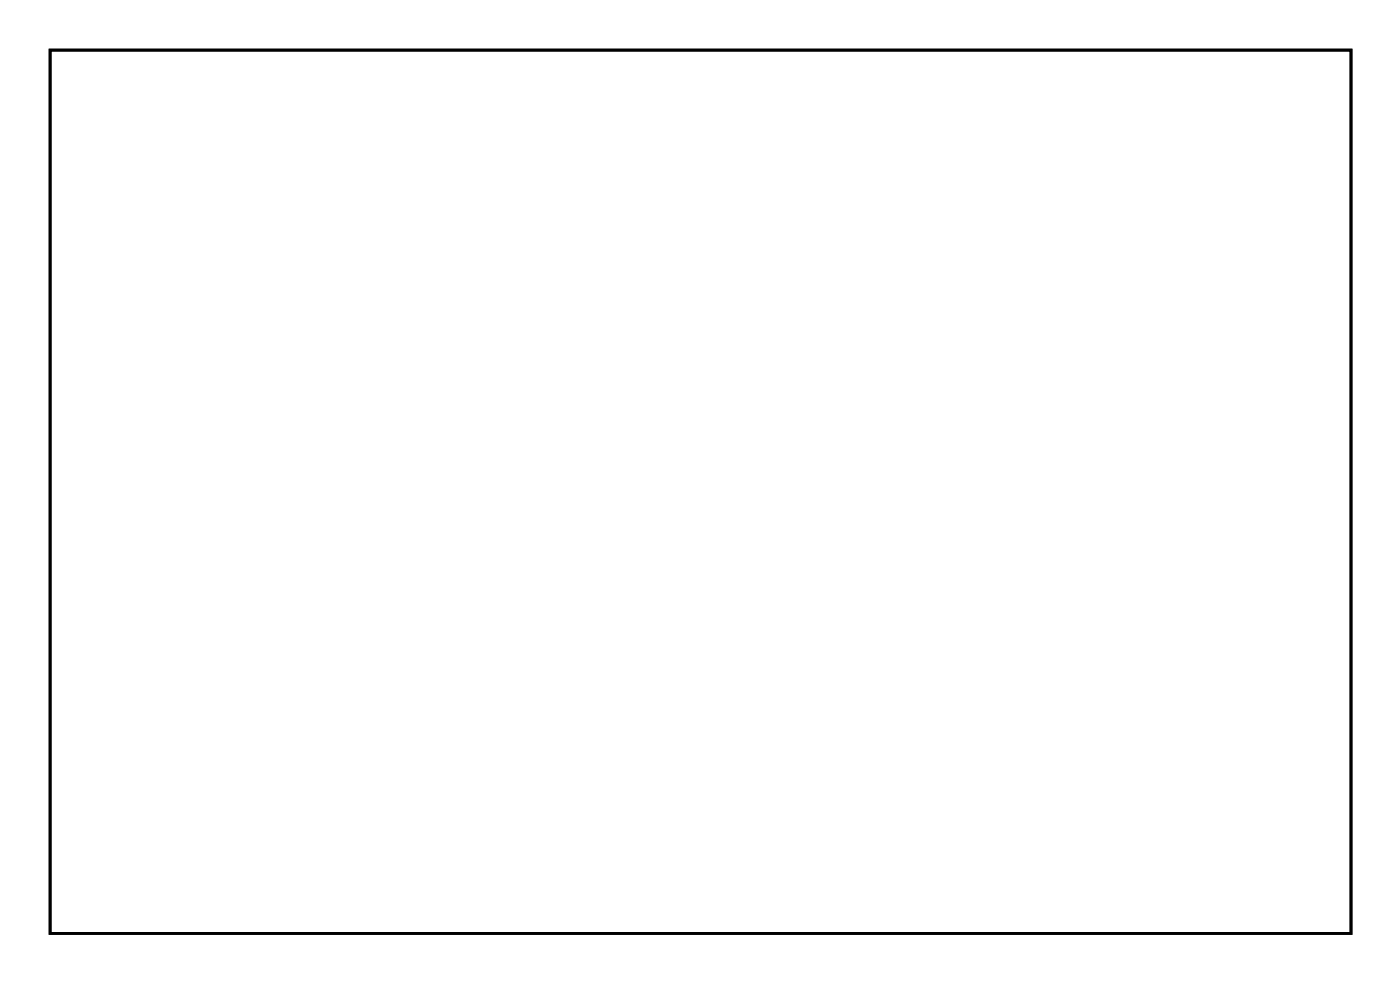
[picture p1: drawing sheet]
<svg xmlns="http://www.w3.org/2000/svg" width="102mm" height="71mm" viewBox="0 0 102 71" stroke-linecap="round" stroke-linejoin="round" font-family="sans-serif">
<path d="M3.6 3.6h94.4v64.1h-94.4z" fill="none" stroke="#000" stroke-width=".2"/>
<path d="M3.6 3.6v64.1h94.5v-64.1zM3.6 3.6h94.4v64.1h-94.4z" fill="#000"/>
<path d="M30.7 52.6h1.4v1.4h-1.4z" fill="#fff"/>
<path d="M30.7 52.6h1.4v1.4h-1.4z" fill="none" stroke="#fff" stroke-width=".76" stroke-linecap="butt"/>
<circle cx="31.4" cy="53.3" r=".7" fill="#fff"/>
<circle cx="31.4" cy="53.3" r=".7" fill="none" stroke="#fff" stroke-width=".76" stroke-linecap="butt"/>
<circle cx="31.4" cy="60.9" r=".7" fill="#fff"/>
<circle cx="31.4" cy="60.9" r=".7" fill="none" stroke="#fff" stroke-width=".76" stroke-linecap="butt"/>
<circle cx="33.9" cy="53.3" r=".7" fill="#fff"/>
<circle cx="33.9" cy="53.3" r=".7" fill="none" stroke="#fff" stroke-width=".76" stroke-linecap="butt"/>
<circle cx="33.9" cy="60.9" r=".7" fill="#fff"/>
<circle cx="33.9" cy="60.9" r=".7" fill="none" stroke="#fff" stroke-width=".76" stroke-linecap="butt"/>
<circle cx="36.5" cy="53.3" r=".7" fill="#fff"/>
<circle cx="36.5" cy="53.3" r=".7" fill="none" stroke="#fff" stroke-width=".76" stroke-linecap="butt"/>
<circle cx="36.5" cy="60.9" r=".7" fill="#fff"/>
<circle cx="36.5" cy="60.9" r=".7" fill="none" stroke="#fff" stroke-width=".76" stroke-linecap="butt"/>
<circle cx="39" cy="53.3" r=".7" fill="#fff"/>
<circle cx="39" cy="53.3" r=".7" fill="none" stroke="#fff" stroke-width=".76" stroke-linecap="butt"/>
<circle cx="39" cy="60.9" r=".7" fill="#fff"/>
<circle cx="39" cy="60.9" r=".7" fill="none" stroke="#fff" stroke-width=".76" stroke-linecap="butt"/>
<circle cx="76.1" cy="55.3" r=".74" fill="#fff"/>
<circle cx="76.1" cy="55.3" r=".74" fill="none" stroke="#fff" stroke-width=".76" stroke-linecap="butt"/>
<circle cx="73.5" cy="55.3" r=".74" fill="#fff"/>
<circle cx="73.5" cy="55.3" r=".74" fill="none" stroke="#fff" stroke-width=".76" stroke-linecap="butt"/>
<circle cx="71" cy="55.3" r=".74" fill="#fff"/>
<circle cx="71" cy="55.3" r=".74" fill="none" stroke="#fff" stroke-width=".76" stroke-linecap="butt"/>
<circle cx="68.5" cy="55.3" r=".74" fill="#fff"/>
<circle cx="68.5" cy="55.3" r=".74" fill="none" stroke="#fff" stroke-width=".76" stroke-linecap="butt"/>
<circle cx="65.9" cy="55.3" r=".74" fill="#fff"/>
<circle cx="65.9" cy="55.3" r=".74" fill="none" stroke="#fff" stroke-width=".76" stroke-linecap="butt"/>
<circle cx="94" cy="17.8" r=".74" fill="#fff"/>
<circle cx="94" cy="17.8" r=".74" fill="none" stroke="#fff" stroke-width=".76" stroke-linecap="butt"/>
<circle cx="94" cy="15.3" r=".74" fill="#fff"/>
<circle cx="94" cy="15.3" r=".74" fill="none" stroke="#fff" stroke-width=".76" stroke-linecap="butt"/>
<circle cx="94" cy="12.7" r=".74" fill="#fff"/>
<circle cx="94" cy="12.7" r=".74" fill="none" stroke="#fff" stroke-width=".76" stroke-linecap="butt"/>
<circle cx="94" cy="10.2" r=".74" fill="#fff"/>
<circle cx="94" cy="10.2" r=".74" fill="none" stroke="#fff" stroke-width=".76" stroke-linecap="butt"/>
<circle cx="85.6" cy="22.3" r=".74" fill="#fff"/>
<circle cx="85.6" cy="22.3" r=".74" fill="none" stroke="#fff" stroke-width=".76" stroke-linecap="butt"/>
<circle cx="83.1" cy="22.3" r=".74" fill="#fff"/>
<circle cx="83.1" cy="22.3" r=".74" fill="none" stroke="#fff" stroke-width=".76" stroke-linecap="butt"/>
<circle cx="80.6" cy="22.3" r=".74" fill="#fff"/>
<circle cx="80.6" cy="22.3" r=".74" fill="none" stroke="#fff" stroke-width=".76" stroke-linecap="butt"/>
<circle cx="78" cy="22.3" r=".74" fill="#fff"/>
<circle cx="78" cy="22.3" r=".74" fill="none" stroke="#fff" stroke-width=".76" stroke-linecap="butt"/>
<circle cx="75.5" cy="22.3" r=".74" fill="#fff"/>
<circle cx="75.5" cy="22.3" r=".74" fill="none" stroke="#fff" stroke-width=".76" stroke-linecap="butt"/>
<circle cx="72.9" cy="22.3" r=".74" fill="#fff"/>
<circle cx="72.9" cy="22.3" r=".74" fill="none" stroke="#fff" stroke-width=".76" stroke-linecap="butt"/>
<circle cx="70.4" cy="22.3" r=".74" fill="#fff"/>
<circle cx="70.4" cy="22.3" r=".74" fill="none" stroke="#fff" stroke-width=".76" stroke-linecap="butt"/>
<circle cx="67.9" cy="22.3" r=".74" fill="#fff"/>
<circle cx="67.9" cy="22.3" r=".74" fill="none" stroke="#fff" stroke-width=".76" stroke-linecap="butt"/>
<circle cx="65.3" cy="22.3" r=".74" fill="#fff"/>
<circle cx="65.3" cy="22.3" r=".74" fill="none" stroke="#fff" stroke-width=".76" stroke-linecap="butt"/>
<circle cx="62.8" cy="22.3" r=".74" fill="#fff"/>
<circle cx="62.8" cy="22.3" r=".74" fill="none" stroke="#fff" stroke-width=".76" stroke-linecap="butt"/>
<circle cx="60.2" cy="22.3" r=".74" fill="#fff"/>
<circle cx="60.2" cy="22.3" r=".74" fill="none" stroke="#fff" stroke-width=".76" stroke-linecap="butt"/>
<circle cx="57.7" cy="22.3" r=".74" fill="#fff"/>
<circle cx="57.7" cy="22.3" r=".74" fill="none" stroke="#fff" stroke-width=".76" stroke-linecap="butt"/>
<circle cx="55.2" cy="22.3" r=".74" fill="#fff"/>
<circle cx="55.2" cy="22.3" r=".74" fill="none" stroke="#fff" stroke-width=".76" stroke-linecap="butt"/>
<circle cx="52.6" cy="22.3" r=".74" fill="#fff"/>
<circle cx="52.6" cy="22.3" r=".74" fill="none" stroke="#fff" stroke-width=".76" stroke-linecap="butt"/>
<circle cx="50.1" cy="22.3" r=".74" fill="#fff"/>
<circle cx="50.1" cy="22.3" r=".74" fill="none" stroke="#fff" stroke-width=".76" stroke-linecap="butt"/>
<circle cx="47.5" cy="22.3" r=".74" fill="#fff"/>
<circle cx="47.5" cy="22.3" r=".74" fill="none" stroke="#fff" stroke-width=".76" stroke-linecap="butt"/>
<circle cx="45" cy="22.3" r=".74" fill="#fff"/>
<circle cx="45" cy="22.3" r=".74" fill="none" stroke="#fff" stroke-width=".76" stroke-linecap="butt"/>
<circle cx="42.5" cy="22.3" r=".74" fill="#fff"/>
<circle cx="42.5" cy="22.3" r=".74" fill="none" stroke="#fff" stroke-width=".76" stroke-linecap="butt"/>
<circle cx="39.9" cy="22.3" r=".74" fill="#fff"/>
<circle cx="39.9" cy="22.3" r=".74" fill="none" stroke="#fff" stroke-width=".76" stroke-linecap="butt"/>
<circle cx="37.4" cy="22.3" r=".74" fill="#fff"/>
<circle cx="37.4" cy="22.3" r=".74" fill="none" stroke="#fff" stroke-width=".76" stroke-linecap="butt"/>
<circle cx="34.8" cy="22.3" r=".74" fill="#fff"/>
<circle cx="34.8" cy="22.3" r=".74" fill="none" stroke="#fff" stroke-width=".76" stroke-linecap="butt"/>
<circle cx="32.3" cy="22.3" r=".74" fill="#fff"/>
<circle cx="32.3" cy="22.3" r=".74" fill="none" stroke="#fff" stroke-width=".76" stroke-linecap="butt"/>
<circle cx="85.6" cy="45.3" r=".74" fill="#fff"/>
<circle cx="85.6" cy="45.3" r=".74" fill="none" stroke="#fff" stroke-width=".76" stroke-linecap="butt"/>
<circle cx="83.1" cy="45.3" r=".74" fill="#fff"/>
<circle cx="83.1" cy="45.3" r=".74" fill="none" stroke="#fff" stroke-width=".76" stroke-linecap="butt"/>
<circle cx="80.6" cy="45.3" r=".74" fill="#fff"/>
<circle cx="80.6" cy="45.3" r=".74" fill="none" stroke="#fff" stroke-width=".76" stroke-linecap="butt"/>
<circle cx="78" cy="45.3" r=".74" fill="#fff"/>
<circle cx="78" cy="45.3" r=".74" fill="none" stroke="#fff" stroke-width=".76" stroke-linecap="butt"/>
<circle cx="75.5" cy="45.3" r=".74" fill="#fff"/>
<circle cx="75.5" cy="45.3" r=".74" fill="none" stroke="#fff" stroke-width=".76" stroke-linecap="butt"/>
<circle cx="72.9" cy="45.3" r=".74" fill="#fff"/>
<circle cx="72.9" cy="45.3" r=".74" fill="none" stroke="#fff" stroke-width=".76" stroke-linecap="butt"/>
<circle cx="70.4" cy="45.3" r=".74" fill="#fff"/>
<circle cx="70.4" cy="45.3" r=".74" fill="none" stroke="#fff" stroke-width=".76" stroke-linecap="butt"/>
<circle cx="67.9" cy="45.3" r=".74" fill="#fff"/>
<circle cx="67.9" cy="45.3" r=".74" fill="none" stroke="#fff" stroke-width=".76" stroke-linecap="butt"/>
<circle cx="65.3" cy="45.3" r=".74" fill="#fff"/>
<circle cx="65.3" cy="45.3" r=".74" fill="none" stroke="#fff" stroke-width=".76" stroke-linecap="butt"/>
<circle cx="62.8" cy="45.3" r=".74" fill="#fff"/>
<circle cx="62.8" cy="45.3" r=".74" fill="none" stroke="#fff" stroke-width=".76" stroke-linecap="butt"/>
<circle cx="60.2" cy="45.3" r=".74" fill="#fff"/>
<circle cx="60.2" cy="45.3" r=".74" fill="none" stroke="#fff" stroke-width=".76" stroke-linecap="butt"/>
<circle cx="57.7" cy="45.3" r=".74" fill="#fff"/>
<circle cx="57.7" cy="45.3" r=".74" fill="none" stroke="#fff" stroke-width=".76" stroke-linecap="butt"/>
<circle cx="55.2" cy="45.3" r=".74" fill="#fff"/>
<circle cx="55.2" cy="45.3" r=".74" fill="none" stroke="#fff" stroke-width=".76" stroke-linecap="butt"/>
<circle cx="52.6" cy="45.3" r=".74" fill="#fff"/>
<circle cx="52.6" cy="45.3" r=".74" fill="none" stroke="#fff" stroke-width=".76" stroke-linecap="butt"/>
<circle cx="50.1" cy="45.3" r=".74" fill="#fff"/>
<circle cx="50.1" cy="45.3" r=".74" fill="none" stroke="#fff" stroke-width=".76" stroke-linecap="butt"/>
<circle cx="47.5" cy="45.3" r=".74" fill="#fff"/>
<circle cx="47.5" cy="45.3" r=".74" fill="none" stroke="#fff" stroke-width=".76" stroke-linecap="butt"/>
<circle cx="45" cy="45.3" r=".74" fill="#fff"/>
<circle cx="45" cy="45.3" r=".74" fill="none" stroke="#fff" stroke-width=".76" stroke-linecap="butt"/>
<circle cx="42.5" cy="45.3" r=".74" fill="#fff"/>
<circle cx="42.5" cy="45.3" r=".74" fill="none" stroke="#fff" stroke-width=".76" stroke-linecap="butt"/>
<circle cx="39.9" cy="45.3" r=".74" fill="#fff"/>
<circle cx="39.9" cy="45.3" r=".74" fill="none" stroke="#fff" stroke-width=".76" stroke-linecap="butt"/>
<circle cx="37.4" cy="45.3" r=".74" fill="#fff"/>
<circle cx="37.4" cy="45.3" r=".74" fill="none" stroke="#fff" stroke-width=".76" stroke-linecap="butt"/>
<circle cx="34.8" cy="45.3" r=".74" fill="#fff"/>
<circle cx="34.8" cy="45.3" r=".74" fill="none" stroke="#fff" stroke-width=".76" stroke-linecap="butt"/>
<circle cx="32.3" cy="45.3" r=".74" fill="#fff"/>
<circle cx="32.3" cy="45.3" r=".74" fill="none" stroke="#fff" stroke-width=".76" stroke-linecap="butt"/>
<circle cx="23.9" cy="15.3" r=".74" fill="#fff"/>
<circle cx="23.9" cy="15.3" r=".74" fill="none" stroke="#fff" stroke-width=".76" stroke-linecap="butt"/>
<circle cx="26.5" cy="15.3" r=".74" fill="#fff"/>
<circle cx="26.5" cy="15.3" r=".74" fill="none" stroke="#fff" stroke-width=".76" stroke-linecap="butt"/>
<circle cx="29" cy="15.3" r=".74" fill="#fff"/>
<circle cx="29" cy="15.3" r=".74" fill="none" stroke="#fff" stroke-width=".76" stroke-linecap="butt"/>
<circle cx="31.5" cy="15.3" r=".74" fill="#fff"/>
<circle cx="31.5" cy="15.3" r=".74" fill="none" stroke="#fff" stroke-width=".76" stroke-linecap="butt"/>
<circle cx="20.1" cy="13.3" r="1.52" fill="#fff"/>
<circle cx="20.1" cy="13.3" r="1.52" fill="none" stroke="#fff" stroke-width=".76" stroke-linecap="butt"/>
<circle cx="14" cy="13.3" r="1.52" fill="#fff"/>
<circle cx="14" cy="13.3" r="1.52" fill="none" stroke="#fff" stroke-width=".76" stroke-linecap="butt"/>
<circle cx="17" cy="8.4" r="1.52" fill="#fff"/>
<circle cx="17" cy="8.4" r="1.52" fill="none" stroke="#fff" stroke-width=".76" stroke-linecap="butt"/>
<circle cx="72.4" cy="6.4" r=".74" fill="#fff"/>
<circle cx="72.4" cy="6.4" r=".74" fill="none" stroke="#fff" stroke-width=".76" stroke-linecap="butt"/>
<circle cx="69.8" cy="6.4" r=".74" fill="#fff"/>
<circle cx="69.8" cy="6.4" r=".74" fill="none" stroke="#fff" stroke-width=".76" stroke-linecap="butt"/>
<circle cx="62" cy="55.3" r=".74" fill="#fff"/>
<circle cx="62" cy="55.3" r=".74" fill="none" stroke="#fff" stroke-width=".76" stroke-linecap="butt"/>
<circle cx="62" cy="57.8" r=".74" fill="#fff"/>
<circle cx="62" cy="57.8" r=".74" fill="none" stroke="#fff" stroke-width=".76" stroke-linecap="butt"/>
<circle cx="89" cy="10.3" r=".74" fill="#fff"/>
<circle cx="89" cy="10.3" r=".74" fill="none" stroke="#fff" stroke-width=".76" stroke-linecap="butt"/>
<circle cx="89" cy="12.8" r=".74" fill="#fff"/>
<circle cx="89" cy="12.8" r=".74" fill="none" stroke="#fff" stroke-width=".76" stroke-linecap="butt"/>
<circle cx="53" cy="55.2" r=".74" fill="#fff"/>
<circle cx="53" cy="55.2" r=".74" fill="none" stroke="#fff" stroke-width=".76" stroke-linecap="butt"/>
<circle cx="53" cy="57.7" r=".74" fill="#fff"/>
<circle cx="53" cy="57.7" r=".74" fill="none" stroke="#fff" stroke-width=".76" stroke-linecap="butt"/>
<circle cx="53" cy="60.3" r=".74" fill="#fff"/>
<circle cx="53" cy="60.3" r=".74" fill="none" stroke="#fff" stroke-width=".76" stroke-linecap="butt"/>
<circle cx="84" cy="17.3" r=".74" fill="#fff"/>
<circle cx="84" cy="17.3" r=".74" fill="none" stroke="#fff" stroke-width=".76" stroke-linecap="butt"/>
<circle cx="86.5" cy="17.3" r=".74" fill="#fff"/>
<circle cx="86.5" cy="17.3" r=".74" fill="none" stroke="#fff" stroke-width=".76" stroke-linecap="butt"/>
<circle cx="89.1" cy="17.3" r=".74" fill="#fff"/>
<circle cx="89.1" cy="17.3" r=".74" fill="none" stroke="#fff" stroke-width=".76" stroke-linecap="butt"/>
<circle cx="58" cy="60.3" r=".74" fill="#fff"/>
<circle cx="58" cy="60.3" r=".74" fill="none" stroke="#fff" stroke-width=".76" stroke-linecap="butt"/>
<circle cx="58" cy="57.8" r=".74" fill="#fff"/>
<circle cx="58" cy="57.8" r=".74" fill="none" stroke="#fff" stroke-width=".76" stroke-linecap="butt"/>
<circle cx="58" cy="55.3" r=".74" fill="#fff"/>
<circle cx="58" cy="55.3" r=".74" fill="none" stroke="#fff" stroke-width=".76" stroke-linecap="butt"/>
<circle cx="48" cy="53.2" r=".74" fill="#fff"/>
<circle cx="48" cy="53.2" r=".74" fill="none" stroke="#fff" stroke-width=".76" stroke-linecap="butt"/>
<circle cx="48" cy="55.7" r=".74" fill="#fff"/>
<circle cx="48" cy="55.7" r=".74" fill="none" stroke="#fff" stroke-width=".76" stroke-linecap="butt"/>
<circle cx="48" cy="58.3" r=".74" fill="#fff"/>
<circle cx="48" cy="58.3" r=".74" fill="none" stroke="#fff" stroke-width=".76" stroke-linecap="butt"/>
<circle cx="48" cy="60.8" r=".74" fill="#fff"/>
<circle cx="48" cy="60.8" r=".74" fill="none" stroke="#fff" stroke-width=".76" stroke-linecap="butt"/>
<circle cx="48" cy="63.3" r=".74" fill="#fff"/>
<circle cx="48" cy="63.3" r=".74" fill="none" stroke="#fff" stroke-width=".76" stroke-linecap="butt"/>
<circle cx="80.2" cy="64.2" r=".7" fill="#fff"/>
<circle cx="80.2" cy="64.2" r=".7" fill="none" stroke="#fff" stroke-width=".76" stroke-linecap="butt"/>
<circle cx="85" cy="57.3" r=".7" fill="#fff"/>
<circle cx="85" cy="57.3" r=".7" fill="none" stroke="#fff" stroke-width=".76" stroke-linecap="butt"/>
<circle cx="66.1" cy="59.3" r=".7" fill="#fff"/>
<circle cx="66.1" cy="59.3" r=".7" fill="none" stroke="#fff" stroke-width=".76" stroke-linecap="butt"/>
<circle cx="55.8" cy="17.7" r=".7" fill="#fff"/>
<circle cx="55.8" cy="17.7" r=".7" fill="none" stroke="#fff" stroke-width=".76" stroke-linecap="butt"/>
<circle cx="39.3" cy="7.5" r=".7" fill="#fff"/>
<circle cx="39.3" cy="7.5" r=".7" fill="none" stroke="#fff" stroke-width=".76" stroke-linecap="butt"/>
<circle cx="82" cy="25.2" r=".7" fill="#fff"/>
<circle cx="82" cy="25.2" r=".7" fill="none" stroke="#fff" stroke-width=".76" stroke-linecap="butt"/>
<circle cx="30.2" cy="57.5" r=".7" fill="#fff"/>
<circle cx="30.2" cy="57.5" r=".7" fill="none" stroke="#fff" stroke-width=".76" stroke-linecap="butt"/>
<circle cx="67" cy="16.3" r=".7" fill="#fff"/>
<circle cx="67" cy="16.3" r=".7" fill="none" stroke="#fff" stroke-width=".76" stroke-linecap="butt"/>
<circle cx="52.1" cy="64.2" r=".7" fill="#fff"/>
<circle cx="52.1" cy="64.2" r=".7" fill="none" stroke="#fff" stroke-width=".76" stroke-linecap="butt"/>
<circle cx="27.7" cy="42.2" r=".7" fill="#fff"/>
<circle cx="27.7" cy="42.2" r=".7" fill="none" stroke="#fff" stroke-width=".76" stroke-linecap="butt"/>
<circle cx="23.5" cy="31.3" r=".7" fill="#fff"/>
<circle cx="23.5" cy="31.3" r=".7" fill="none" stroke="#fff" stroke-width=".76" stroke-linecap="butt"/>
<circle cx="35.1" cy="39.2" r=".7" fill="#fff"/>
<circle cx="35.1" cy="39.2" r=".7" fill="none" stroke="#fff" stroke-width=".76" stroke-linecap="butt"/>
<circle cx="43.6" cy="49" r=".7" fill="#fff"/>
<circle cx="43.6" cy="49" r=".7" fill="none" stroke="#fff" stroke-width=".76" stroke-linecap="butt"/>
<circle cx="56.4" cy="48.3" r=".7" fill="#fff"/>
<circle cx="56.4" cy="48.3" r=".7" fill="none" stroke="#fff" stroke-width=".76" stroke-linecap="butt"/>
<circle cx="60" cy="63" r=".7" fill="#fff"/>
<circle cx="60" cy="63" r=".7" fill="none" stroke="#fff" stroke-width=".76" stroke-linecap="butt"/>
<circle cx="19.8" cy="23.3" r=".7" fill="#fff"/>
<circle cx="19.8" cy="23.3" r=".7" fill="none" stroke="#fff" stroke-width=".76" stroke-linecap="butt"/>
<circle cx="35.3" cy="27.5" r=".7" fill="#fff"/>
<circle cx="35.3" cy="27.5" r=".7" fill="none" stroke="#fff" stroke-width=".76" stroke-linecap="butt"/>
<circle cx="85" cy="30.7" r=".7" fill="#fff"/>
<circle cx="85" cy="30.7" r=".7" fill="none" stroke="#fff" stroke-width=".76" stroke-linecap="butt"/>
<circle cx="71.5" cy="8.8" r=".35" fill="#fff"/>
<circle cx="71.5" cy="8.8" r=".35" fill="none" stroke="#fff" stroke-width=".55"/>
<circle cx="82.6" cy="7.4" r=".35" fill="#fff"/>
<circle cx="82.6" cy="7.4" r=".35" fill="none" stroke="#fff" stroke-width=".55"/>
<circle cx="89.4" cy="49.8" r=".35" fill="#fff"/>
<circle cx="89.4" cy="49.8" r=".35" fill="none" stroke="#fff" stroke-width=".55"/>
<circle cx="84.4" cy="64.8" r=".35" fill="#fff"/>
<circle cx="84.4" cy="64.8" r=".35" fill="none" stroke="#fff" stroke-width=".55"/>
<circle cx="6" cy="65.3" r="1.1" fill="#fff"/>
<circle cx="6" cy="65.3" r="1.1" fill="none" stroke="#fff" stroke-width=".25"/>
<circle cx="78" cy="34.3" r="1.1" fill="#fff"/>
<circle cx="78" cy="34.3" r="1.1" fill="none" stroke="#fff" stroke-width=".25"/>
<circle cx="34.2" cy="34.5" r="1.1" fill="#fff"/>
<circle cx="34.2" cy="34.5" r="1.1" fill="none" stroke="#fff" stroke-width=".25"/>
<circle cx="6" cy="6.3" r="1.1" fill="#fff"/>
<circle cx="6" cy="6.3" r="1.1" fill="none" stroke="#fff" stroke-width=".25"/>
<circle cx="96" cy="65.3" r="1.1" fill="#fff"/>
<circle cx="96" cy="65.3" r="1.1" fill="none" stroke="#fff" stroke-width=".25"/>
<circle cx="96" cy="6.3" r="1.1" fill="#fff"/>
<circle cx="96" cy="6.3" r="1.1" fill="none" stroke="#fff" stroke-width=".25"/>
<circle cx="45" cy="54.3" r=".7" fill="#fff"/>
<circle cx="45" cy="54.3" r=".7" fill="none" stroke="#fff" stroke-width=".76" stroke-linecap="butt"/>
<circle cx="39" cy="63.3" r=".7" fill="#fff"/>
<circle cx="39" cy="63.3" r=".7" fill="none" stroke="#fff" stroke-width=".76" stroke-linecap="butt"/>
<circle cx="36" cy="50.3" r=".7" fill="#fff"/>
<circle cx="36" cy="50.3" r=".7" fill="none" stroke="#fff" stroke-width=".76" stroke-linecap="butt"/>
<circle cx="40.4" cy="47.8" r=".7" fill="#fff"/>
<circle cx="40.4" cy="47.8" r=".7" fill="none" stroke="#fff" stroke-width=".76" stroke-linecap="butt"/>
<circle cx="34" cy="63.5" r=".7" fill="#fff"/>
<circle cx="34" cy="63.5" r=".7" fill="none" stroke="#fff" stroke-width=".76" stroke-linecap="butt"/>
<circle cx="79.4" cy="18.7" r=".74" fill="#fff"/>
<circle cx="79.4" cy="18.7" r=".74" fill="none" stroke="#fff" stroke-width=".76" stroke-linecap="butt"/>
<circle cx="76.9" cy="18.7" r=".74" fill="#fff"/>
<circle cx="76.9" cy="18.7" r=".74" fill="none" stroke="#fff" stroke-width=".76" stroke-linecap="butt"/>
<circle cx="74.4" cy="18.7" r=".74" fill="#fff"/>
<circle cx="74.4" cy="18.7" r=".74" fill="none" stroke="#fff" stroke-width=".76" stroke-linecap="butt"/>
<circle cx="71.8" cy="18.7" r=".74" fill="#fff"/>
<circle cx="71.8" cy="18.7" r=".74" fill="none" stroke="#fff" stroke-width=".76" stroke-linecap="butt"/>
<circle cx="69.3" cy="18.7" r=".74" fill="#fff"/>
<circle cx="69.3" cy="18.7" r=".74" fill="none" stroke="#fff" stroke-width=".76" stroke-linecap="butt"/>
<circle cx="66.7" cy="18.7" r=".74" fill="#fff"/>
<circle cx="66.7" cy="18.7" r=".74" fill="none" stroke="#fff" stroke-width=".76" stroke-linecap="butt"/>
<circle cx="64.2" cy="18.7" r=".74" fill="#fff"/>
<circle cx="64.2" cy="18.7" r=".74" fill="none" stroke="#fff" stroke-width=".76" stroke-linecap="butt"/>
<circle cx="61.7" cy="18.7" r=".74" fill="#fff"/>
<circle cx="61.7" cy="18.7" r=".74" fill="none" stroke="#fff" stroke-width=".76" stroke-linecap="butt"/>
<circle cx="30.5" cy="24.8" r=".35" fill="#fff"/>
<circle cx="30.5" cy="24.8" r=".35" fill="none" stroke="#fff" stroke-width=".55"/>
<circle cx="63.3" cy="29.1" r=".35" fill="#fff"/>
<circle cx="63.3" cy="29.1" r=".35" fill="none" stroke="#fff" stroke-width=".55"/>
<circle cx="39.3" cy="26.9" r=".35" fill="#fff"/>
<circle cx="39.3" cy="26.9" r=".35" fill="none" stroke="#fff" stroke-width=".55"/>
<circle cx="47.5" cy="11.3" r=".74" fill="#fff"/>
<circle cx="47.5" cy="11.3" r=".74" fill="none" stroke="#fff" stroke-width=".76" stroke-linecap="butt"/>
<circle cx="47.5" cy="13.8" r=".74" fill="#fff"/>
<circle cx="47.5" cy="13.8" r=".74" fill="none" stroke="#fff" stroke-width=".76" stroke-linecap="butt"/>
<circle cx="47.5" cy="16.4" r=".74" fill="#fff"/>
<circle cx="47.5" cy="16.4" r=".74" fill="none" stroke="#fff" stroke-width=".76" stroke-linecap="butt"/>
<circle cx="47.5" cy="18.9" r=".74" fill="#fff"/>
<circle cx="47.5" cy="18.9" r=".74" fill="none" stroke="#fff" stroke-width=".76" stroke-linecap="butt"/>
<circle cx="50.1" cy="8.7" r=".35" fill="#fff"/>
<circle cx="50.1" cy="8.7" r=".35" fill="none" stroke="#fff" stroke-width=".55"/>
<circle cx="47.6" cy="6.7" r=".35" fill="#fff"/>
<circle cx="47.6" cy="6.7" r=".35" fill="none" stroke="#fff" stroke-width=".55"/>
</svg>
